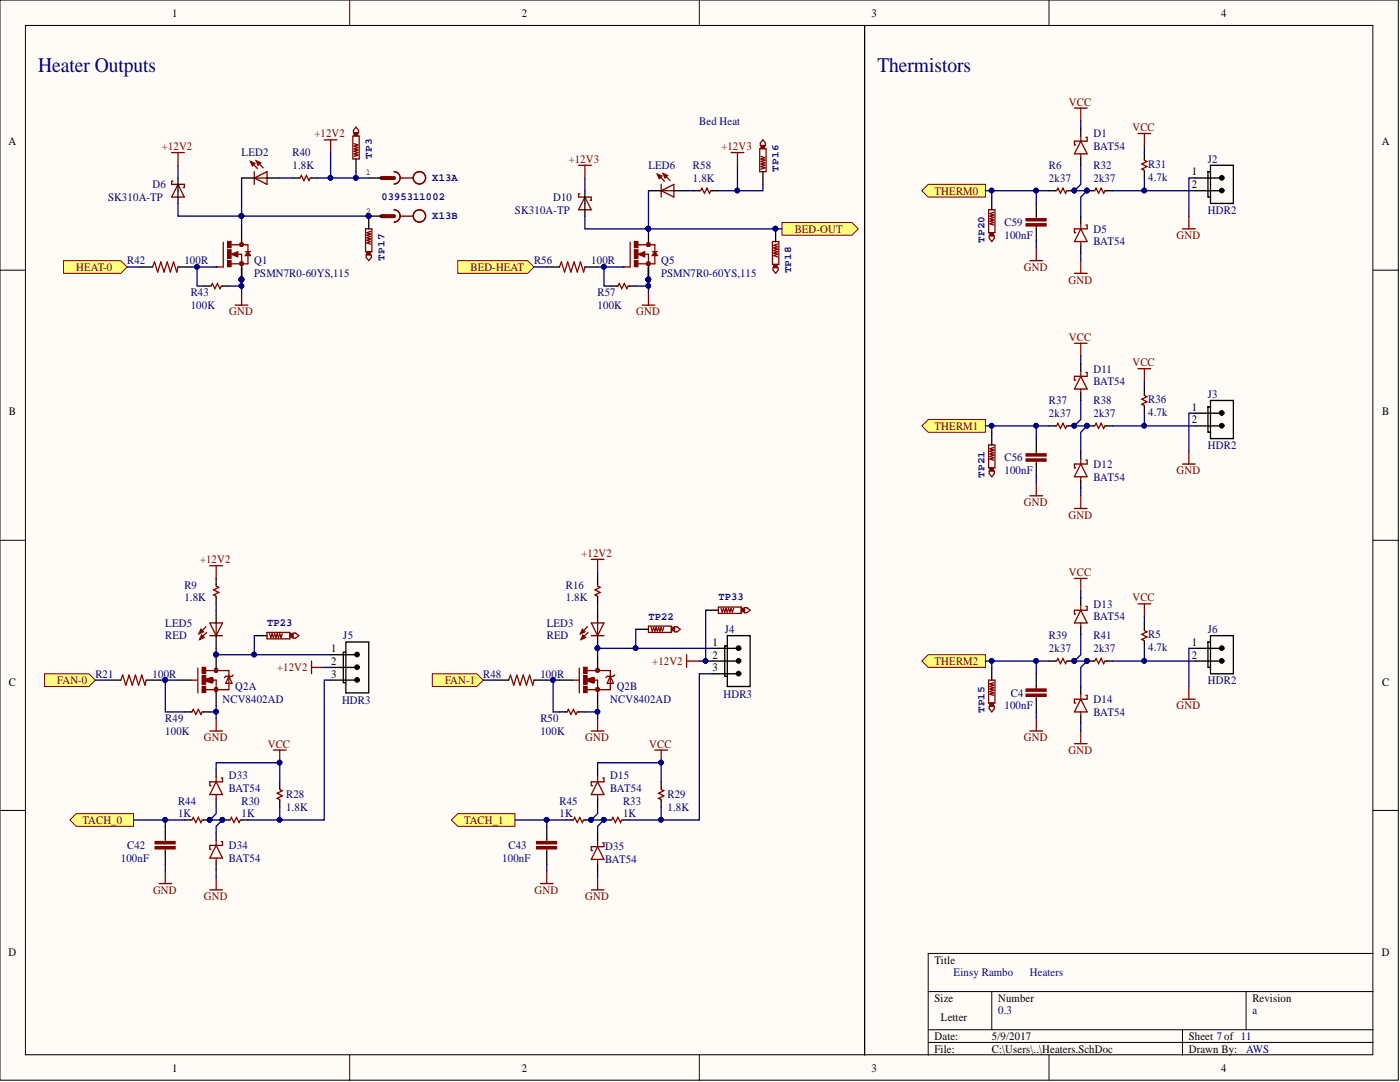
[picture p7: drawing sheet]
<svg xmlns="http://www.w3.org/2000/svg" width="279mm" height="216mm" viewBox="0 0 279 216" stroke-linecap="round" stroke-linejoin="round" font-family="sans-serif">
<defs><g id="words">
<g font-size="4.1" fill="#000080">
<text x="7.6" y="14.3">Heater Outputs</text>
<text x="175.1" y="14.3">Thermistors</text>
</g>
<g font-size="2.3">
<text x="34.3" y="3.3">1</text>
<text x="104.1" y="3.3">2</text>
<text x="173.9" y="3.3">3</text>
<text x="243.7" y="3.3">4</text>
<text x="1.7" y="29">A</text>
<text x="275.7" y="29">A</text>
<text x="237.9" y="35">1</text>
<text x="237.9" y="37.5">2</text>
<text x="1.8" y="82.9">B</text>
<text x="237.9" y="81.9">1</text>
<text x="275.8" y="82.9">B</text>
<text x="237.9" y="84.5">2</text>
<text x="66.1" y="130.1">1</text>
<text x="142.2" y="128.9">1</text>
<text x="142.2" y="131.4">2</text>
<text x="237.9" y="128.9">1</text>
<text x="237.9" y="131.4">2</text>
<text x="1.8" y="136.8">C</text>
<text x="66.1" y="132.7">2</text>
<text x="66.1" y="135.2">3</text>
<text x="142.2" y="133.9">3</text>
<text x="275.8" y="136.8">C</text>
<text x="1.7" y="190.7">D</text>
<text x="275.7" y="190.7">D</text>
<text x="186.5" y="192.3">Title</text>
<text x="186.5" y="199.9">Size</text>
<text x="187.8" y="203.7">Letter</text>
<text x="199.2" y="199.9">Number</text>
<text x="250" y="199.9">Revision</text>
<text x="186.5" y="207.5">Date:</text>
<text x="197.9" y="207.5">5/9/2017</text>
<text x="237.3" y="207.5">Sheet 7 of 11</text>
<text x="34.3" y="213.8">1</text>
<text x="104.1" y="213.8">2</text>
<text x="173.9" y="213.8">3</text>
<text x="186.5" y="210">File:</text>
<text x="197.9" y="210">C:\Users\..\Heaters.SchDoc</text>
<text x="237.3" y="210">Drawn By:</text>
<text x="243.7" y="213.8">4</text>
</g>
<g font-size="2.3" fill="#800000">
<text x="213.3" y="21.1">VCC</text>
<text x="32.3" y="29.9">+12V2</text>
<text x="62.8" y="27.4">+12V2</text>
<text x="144" y="29.9">+12V3</text>
<text x="226" y="26.1">VCC</text>
<text x="113.5" y="32.5">+12V3</text>
<text x="186.5" y="38.8">THERM0</text>
<text x="158.6" y="46.4">BED-OUT</text>
<text x="234.8" y="47.7">GND</text>
<text x="15.2" y="54">HEAT-0</text>
<text x="93.9" y="54">BED-HEAT</text>
<text x="204.4" y="54">GND</text>
<text x="213.2" y="56.6">GND</text>
<text x="45.8" y="62.9">GND</text>
<text x="127" y="62.9">GND</text>
<text x="213.3" y="68">VCC</text>
<text x="226" y="73.1">VCC</text>
<text x="186.5" y="85.7">THERM1</text>
<text x="234.8" y="94.6">GND</text>
<text x="204.4" y="101">GND</text>
<text x="213.2" y="103.5">GND</text>
<text x="39.9" y="112.4">+12V2</text>
<text x="116.1" y="111.1">+12V2</text>
<text x="213.3" y="114.9">VCC</text>
<text x="226" y="120">VCC</text>
<text x="11.4" y="136.5">FAN-0</text>
<text x="55.3" y="133.9">+12V2</text>
<text x="88.8" y="136.5">FAN-1</text>
<text x="130.2" y="132.7">+12V2</text>
<text x="186.5" y="132.7">THERM2</text>
<text x="234.8" y="141.5">GND</text>
<text x="40.7" y="147.9">GND</text>
<text x="53.5" y="149.2">VCC</text>
<text x="116.8" y="147.9">GND</text>
<text x="129.6" y="149.2">VCC</text>
<text x="204.4" y="147.9">GND</text>
<text x="213.2" y="150.4">GND</text>
<text x="16.5" y="164.4">TACH_0</text>
<text x="92.6" y="164.4">TACH_1</text>
<text x="30.5" y="178.3">GND</text>
<text x="40.7" y="179.6">GND</text>
<text x="106.7" y="178.3">GND</text>
<text x="116.8" y="179.6">GND</text>
</g>
<g font-size="2.3" fill="#000080">
<text x="139.6" y="24.9">Bed Heat</text>
<text x="218.2" y="27.4">D1</text>
<text x="218.2" y="29.9">BAT54</text>
<text x="48.2" y="31.2">LED2</text>
<text x="58.4" y="31.2">R40</text>
<text x="58.4" y="33.7">1.8K</text>
<text x="129.4" y="33.7">LED6</text>
<text x="138.3" y="33.7">R58</text>
<text x="209.3" y="33.7">R6</text>
<text x="218.2" y="33.7">R32</text>
<text x="229.1" y="33.5">R31</text>
<text x="241.1" y="32.5">J2</text>
<text x="21.6" y="40.1">SK310A-TP</text>
<text x="30.5" y="37.5">D6</text>
<text x="110.4" y="40.1">D10</text>
<text x="138.3" y="36.3">1.8K</text>
<text x="209.3" y="36.3">2k37</text>
<text x="218.2" y="36.3">2k37</text>
<text x="229.1" y="36">4.7k</text>
<text x="102.8" y="42.6">SK310A-TP</text>
<text x="200.5" y="45.2">C59</text>
<text x="200.5" y="47.7">100nF</text>
<text x="218.2" y="46.4">D5</text>
<text x="241.1" y="42.6">HDR2</text>
<text x="25.4" y="52.8">R42</text>
<text x="36.8" y="52.8">100R</text>
<text x="50.8" y="52.8">Q1</text>
<text x="106.6" y="52.8">R56</text>
<text x="118" y="52.8">100R</text>
<text x="132" y="52.8">Q5</text>
<text x="218.2" y="49">BAT54</text>
<text x="38.1" y="59.1">R43</text>
<text x="50.8" y="55.3">PSMN7R0-60YS,115</text>
<text x="119.3" y="59.1">R57</text>
<text x="132" y="55.3">PSMN7R0-60YS,115</text>
<text x="38.1" y="61.6">100K</text>
<text x="119.3" y="61.6">100K</text>
<text x="218.2" y="74.3">D11</text>
<text x="218.2" y="76.9">BAT54</text>
<text x="209.3" y="83.2">2k37</text>
<text x="209.3" y="80.7">R37</text>
<text x="218.2" y="83.2">2k37</text>
<text x="218.2" y="80.7">R38</text>
<text x="229.1" y="83">4.7k</text>
<text x="229.1" y="80.4">R36</text>
<text x="241.1" y="79.4">J3</text>
<text x="241.1" y="89.5">HDR2</text>
<text x="200.5" y="92.1">C56</text>
<text x="200.5" y="94.6">100nF</text>
<text x="218.2" y="93.4">D12</text>
<text x="218.2" y="95.9">BAT54</text>
<text x="36.8" y="117.5">R9</text>
<text x="36.8" y="120">1.8K</text>
<text x="112.9" y="117.5">R16</text>
<text x="112.9" y="120">1.8K</text>
<text x="33" y="125.1">LED5</text>
<text x="109.1" y="125.1">LED3</text>
<text x="218.2" y="121.3">D13</text>
<text x="218.2" y="123.8">BAT54</text>
<text x="33" y="127.6">RED</text>
<text x="68.5" y="127.6">J5</text>
<text x="109.1" y="127.6">RED</text>
<text x="144.6" y="126.3">J4</text>
<text x="209.3" y="130.1">2k37</text>
<text x="209.3" y="127.6">R39</text>
<text x="218.2" y="130.1">2k37</text>
<text x="218.2" y="127.6">R41</text>
<text x="229.1" y="129.9">4.7k</text>
<text x="229.1" y="127.3">R5</text>
<text x="241.1" y="126.3">J6</text>
<text x="19" y="135.2">R21</text>
<text x="30.5" y="135.2">100R</text>
<text x="46.9" y="137.7">Q2A</text>
<text x="96.4" y="135.2">R48</text>
<text x="107.8" y="135.2">100R</text>
<text x="123.1" y="137.7">Q2B</text>
<text x="241.1" y="136.5">HDR2</text>
<text x="44.4" y="140.3">NCV8402AD</text>
<text x="68.3" y="140.5">HDR3</text>
<text x="121.8" y="140.3">NCV8402AD</text>
<text x="144.4" y="139.3">HDR3</text>
<text x="200.5" y="141.5">100nF</text>
<text x="201.7" y="139">C4</text>
<text x="218.2" y="140.3">D14</text>
<text x="218.2" y="142.8">BAT54</text>
<text x="33" y="146.6">100K</text>
<text x="33" y="144.1">R49</text>
<text x="107.8" y="146.6">100K</text>
<text x="107.8" y="144.1">R50</text>
<text x="45.7" y="155.5">D33</text>
<text x="121.8" y="155.5">D15</text>
<text x="35.5" y="160.6">R44</text>
<text x="45.7" y="158">BAT54</text>
<text x="48.2" y="160.6">R30</text>
<text x="57.1" y="159.3">R28</text>
<text x="57.1" y="161.8">1.8K</text>
<text x="111.7" y="160.6">R45</text>
<text x="121.8" y="158">BAT54</text>
<text x="124.3" y="160.6">R33</text>
<text x="133.2" y="159.3">R29</text>
<text x="133.2" y="161.8">1.8K</text>
<text x="35.5" y="163.1">1K</text>
<text x="48.2" y="163.1">1K</text>
<text x="111.7" y="163.1">1K</text>
<text x="124.3" y="163.1">1K</text>
<text x="24.1" y="172">100nF</text>
<text x="25.4" y="169.5">C42</text>
<text x="45.7" y="169.5">D34</text>
<text x="45.7" y="172">BAT54</text>
<text x="100.2" y="172">100nF</text>
<text x="101.5" y="169.5">C43</text>
<text x="120.8" y="169.7">D35</text>
<text x="120.8" y="172.2">BAT54</text>
<text x="190.3" y="194.8">Einsy Rambo</text>
<text x="199.2" y="202.4">0.3</text>
<text x="250" y="202.4">a</text>
<text x="248.7" y="210">AWS</text>
</g>
<text font-size="2.3" fill="#11037f" x="205.5" y="194.8">Heaters</text>
<g font-size="2.2" fill="#000080">
<text x="76.1" y="39.9">0395311002</text>
<text x="86.3" y="36.1">X13A</text>
<text x="86.3" y="43.7">X13B</text>
<text x="143.4" y="119.8">TP33</text>
<text x="53.3" y="124.9">TP23</text>
<text x="129.4" y="123.6">TP22</text>
</g>
<g font-size="2.1" fill="#000080">
<text x="74.2" y="31.7" transform="rotate(-90 74.2 31.7)">TP3</text>
<text x="155.4" y="34.3" transform="rotate(-90 155.4 34.3)">TP16</text>
<text x="76.7" y="52" transform="rotate(-90 76.7 52)">TP17</text>
<text x="196.5" y="48.5" transform="rotate(-90 196.5 48.5)">TP20</text>
<text x="157.9" y="54.5" transform="rotate(-90 157.9 54.5)">TP18</text>
<text x="196.5" y="95.4" transform="rotate(-90 196.5 95.4)">TP21</text>
<text x="196.5" y="142.3" transform="rotate(-90 196.5 142.3)">TP15</text>
</g>
<g font-size="1.8">
<text x="73" y="35">1</text>
<text x="73" y="42.6">2</text>
</g>
</g></defs>
<g fill="#fffcf8" stroke="#000" stroke-width=".2">
<path d="M0 0h279.1v215.5h-279.1z"/>
<path d="M5.1 5.1h268.9v205.4h-268.9z"/>
</g>
<g fill="none" stroke="#000" stroke-width=".2">
<path d="M69.8 0v5.1M139.6 0v5.1M209.3 0v5.1M0 53.9h5.1M274.1 53.9h5M0 107.8h5.1M274.1 107.8h5M0 161.7h5.1M274.1 161.7h5M185.2 197.9h88.9M197.9 197.9v7.6M248.7 197.9v7.6"/>
<path d="M274.1 190.2h-88.9v20.3M69.8 210.5v5.1M139.6 210.5v5.1M185.2 205.5h88.9M185.2 208h88.9M209.3 210.5v5.1M236 205.5v5"/>
</g>
<path d="M44.6 48.3v5h-1.5M46.2 48.8h3.3v1.4M47.3 50.7h.9v2.6M48.2 48.2v.6M49 50.2h1M49.5 50.9v1.7h-3.3" fill="none" stroke="#800000" stroke-width=".26"/>
<g fill="#800000" stroke="#800000" stroke-width=".26">
<path d="M45.4 52h.7v1.2h-.7z"/>
<path d="M45.4 48.2h.7v1.2h-.7z"/>
<path d="M45.4 49.9h.7v1.7h-.7z"/>
</g>
<path d="M46.2 50.7l1.3-.5v1z" fill="#800000"/>
<path d="M46.2 50.7l1.3-.5v1z" fill="none" stroke="#800000" stroke-width=".26"/>
<path d="M49.5 50.2l.5 .8h-1z" fill="#800000"/>
<path d="M49.5 50.2l.5 .8h-1zM125.8 48.3v5h-1.5M127.4 48.8h3.3v1.4M128.5 50.7h.9v2.6M129.4 48.2v.6M130.2 50.2h1M130.7 50.9v1.7h-3.3" fill="none" stroke="#800000" stroke-width=".26"/>
<g fill="none" stroke="#800000" stroke-width=".79">
<circle cx="48.2" cy="48.8" r=".09"/>
<circle cx="48.2" cy="52.6" r=".09"/>
</g>
<path d="M43.1 53.3h.1M48.2 45.7v2.5M48.2 53.3v2.5" fill="none" stroke="#000" stroke-width=".26"/>
<circle cx="48.2" cy="55.8" r=".47" fill="#000080" stroke="#000080" stroke-width=".2"/>
<g fill="#800000" stroke="#800000" stroke-width=".26">
<path d="M126.6 52h.7v1.2h-.7z"/>
<path d="M126.6 48.2h.7v1.2h-.7z"/>
<path d="M126.6 49.9h.7v1.7h-.7z"/>
</g>
<path d="M127.4 50.7l1.3-.5v1z" fill="#800000"/>
<path d="M127.4 50.7l1.3-.5v1z" fill="none" stroke="#800000" stroke-width=".26"/>
<path d="M130.7 50.2l.5 .8h-1z" fill="#800000"/>
<path d="M50 32.2l1.4 1.4M50.8 35.5l2.5-1.2v2.5zM50.8 34.3v2.5M50.8 35.5h2.5M51.1 32.1l1.4 1.4M130.7 50.2l.5 .8h-1z" fill="none" stroke="#800000" stroke-width=".26"/>
<g fill="none" stroke="#800000" stroke-width=".79">
<circle cx="129.4" cy="52.6" r=".09"/>
<circle cx="129.4" cy="48.8" r=".09"/>
</g>
<path d="M124.3 53.3h.1M129.4 45.7v2.5M129.4 53.3v2.5" fill="none" stroke="#000" stroke-width=".26"/>
<g fill="#000080" stroke="#000080" stroke-width=".2">
<circle cx="129.4" cy="45.6" r=".47"/>
<circle cx="129.4" cy="55.8" r=".47"/>
</g>
<path d="M51.1 32.1l.9 .4-.5 .5z" fill="#800000"/>
<path d="M51.1 32.1l.9 .4-.5 .5z" fill="none" stroke="#800000" stroke-width=".26"/>
<path d="M50 32.2l.9 .4-.5 .5z" fill="#800000"/>
<path d="M50 32.2l.9 .4-.5 .5zM131.2 34.8l1.4 1.4M132 38.1l2.5-1.3v2.5zM132 36.8v2.5M132 38.1h2.5M132.3 34.6l1.4 1.4" fill="none" stroke="#800000" stroke-width=".26"/>
<path d="M48.2 35.5h2.6M53.3 35.5h2.5" fill="none" stroke="#000" stroke-width=".26"/>
<path d="M132.3 34.6l.9 .4-.5 .5z" fill="#800000"/>
<path d="M132.3 34.6l.9 .4-.5 .5z" fill="none" stroke="#800000" stroke-width=".26"/>
<path d="M131.2 34.8l.9 .3-.5 .5z" fill="#800000"/>
<g fill="none" stroke="#800000" stroke-width=".26">
<path d="M34.3 30.4h2.5M34.5 36.2h-.2v.6h2.5v.6h-.3M35.5 36.8l1.3 2.5h-2.5zM35.5 30.4v2.6M64.7 27.9h2.5M66 27.9v2.5M115.5 33h2.5M115.7 38.7h-.2v.6h2.5v.7h-.3M116.7 39.3l1.3 2.6h-2.5zM116.7 33v2.5M131.2 34.8l.9 .3-.5 .5zM145.9 30.4h2.5"/>
<path d="M147.2 30.4v2.6M227.1 26.6h2.6M228.4 26.6v2.6M48.2 58.3v2.6M129.4 58.3v2.6M197.3 41.9h1.3v4.5h-1.3zM197.4 47.1h1v.5l-.5 .6-.5-.6zM198.3 42.4l-.7 .2 .7 .3-.7 .2 .7 .3-.7 .2 .7 .3-.7 .2 .7 .3-.7 .3 .7 .2M205.5 52h2.6M206.8 43.1v.5M206.8 45.2v.5M206.8 49.5v2.5"/>
<path d="M236 45.7h2.5M237.3 43.1v2.6M46.9 60.9h2.6M128.1 60.9h2.6M227.1 73.6h2.6M228.4 73.6v2.5M197.3 88.8h1.3v4.6h-1.3zM197.4 94h1v.5l-.5 .6-.5-.6zM198.3 89.3l-.7 .2 .7 .3-.7 .3 .7 .2-.7 .3 .7 .2-.7 .3 .7 .2-.7 .3 .7 .2M205.5 98.9h2.6M206.8 90.1v.5M206.8 92.1v.5"/>
<path d="M206.8 96.4v2.5M236 92.6h2.5M237.3 90.1v2.5M197.3 135.7h1.3v4.6h-1.3zM198.3 136.2l-.7 .3 .7 .2-.7 .3 .7 .2-.7 .3 .7 .2-.7 .3 .7 .3-.7 .2 .7 .3M206.8 137v.5M206.8 139v.5M227.1 120.5h2.6M228.4 120.5v2.5M236 139.5h2.5M237.3 137v2.5M197.4 140.9h1v.5l-.5 .7-.5-.7z"/>
<path d="M205.5 145.9h2.6M206.8 143.3v2.6"/>
</g>
<g fill="none" stroke="#000" stroke-width=".26">
<path d="M35.5 35.5v5.1M116.7 38.1v5M129.4 38.1h2.6M134.5 38.1h2.5M197.9 39.3v2.6M206.8 40.6v2.5M206.8 45.7v2.5M197.9 86.3v2.5M206.8 87.5v2.6M206.8 92.6v2.5M197.9 133.2v2.5M206.8 134.4v2.6"/>
<path d="M206.8 139.5v2.6"/>
</g>
<g fill="#800000" stroke="#800000" stroke-width=".26">
<path d="M204.8 44.7h4v.4h-4z"/>
<path d="M204.8 43.6h4v.5h-4z"/>
<path d="M204.8 91.6h4v.4h-4z"/>
<path d="M204.8 90.6h4v.4h-4z"/>
<path d="M197.6 93.4h.6v.5h-.6z"/>
<path d="M197.6 46.4h.6v.6h-.6z"/>
<path d="M204.8 138.5h4v.4h-4z"/>
<path d="M204.8 137.5h4v.4h-4z"/>
<path d="M197.6 140.3h.6v.5h-.6z"/>
</g>
<g fill="#ffff80" stroke="#800000" stroke-width=".2">
<path d="M12.7 52h11.4l1.3 1.3-1.3 1.2h-11.4z" fill-rule="evenodd"/>
<path d="M91.4 52h13.9l1.3 1.3-1.3 1.2h-13.9z" fill-rule="evenodd"/>
<path d="M184 38.1l1.2-1.3h11.5v2.5h-11.5z" fill-rule="evenodd"/>
<path d="M184 85l1.2-1.3h11.5v2.6h-11.5z" fill-rule="evenodd"/>
<path d="M184 131.9l1.2-1.3h11.5v2.6h-11.5z" fill-rule="evenodd"/>
</g>
<g fill="none" stroke="#800000" stroke-width=".26">
<path d="M70.4 27.1h1.3v4.6h-1.3zM70.7 28.7l.7 .2-.7 .3 .7 .2-.7 .3 .7 .2-.7 .3 .7 .2-.7 .3 .7 .3-.7 .2M71.1 25.4l.5 .6v.5h-1.1v-.5zM78.7 34.3a1.23 1.23 0 0 1 1.2 1.2 1.23 1.23 0 0 1-1.2 1.2 1.23 1.23 0 0 0 1.2-1.2 1.23 1.23 0 0 0-1.2-1.2zM79.9 35.5h2.6M151.6 29.7h1.3v4.6h-1.3zM151.9 31.2l.7 .3-.7 .2 .7 .3-.7 .2 .7 .3-.7 .2 .7 .3-.7 .2 .7 .3-.7 .2M152.3 27.9l.5 .6v.6h-1.1v-.6zM73 45.7h1.2v4.5h-1.2zM73.1 50.9h1v.5l-.5 .6-.5-.6zM74 46.2l-.8 .2 .8 .3-.8 .2 .8 .3-.8 .2 .8 .3-.8 .2 .8 .3-.8 .3 .8 .2M78.7 41.9a1.23 1.23 0 0 1 1.2 1.2 1.23 1.23 0 0 1-1.2 1.2 1.23 1.23 0 0 0 1.2-1.2 1.23 1.23 0 0 0-1.2-1.2z"/>
<path d="M79.9 43.1h2.6M154.2 48.2h1.2v4.6h-1.2zM154.3 53.4h1v.5l-.5 .6-.5-.6zM155.2 48.7l-.8 .3 .8 .2-.8 .3 .8 .2-.8 .3 .8 .2-.8 .3 .8 .2-.8 .3 .8 .2"/>
<circle cx="83.7" cy="35.5" r="1.23"/>
<circle cx="83.7" cy="43.1" r="1.23"/>
</g>
<g fill="#800000" stroke="#800000" stroke-width=".26">
<path d="M73.2 50.2h.7v.6h-.7z"/>
<path d="M70.7 26.5h.7v.6h-.7z"/>
<path d="M154.4 52.8h.7v.5h-.7z"/>
<path d="M151.9 29.1h.7v.5h-.7z"/>
</g>
<path d="M71.1 31.7v2.6M73.6 35.5h2.5M152.3 34.3v2.5M76.1 43.1h-2.5v2.6M154.8 45.7v2.5" fill="none" stroke="#000" stroke-width=".26"/>
<g fill="#000080" stroke="#000080" stroke-width=".2">
<circle cx="73.6" cy="43.1" r=".47"/>
<circle cx="154.8" cy="45.6" r=".47"/>
</g>
<path d="M76.1 35.5h2.6M76.1 43.1h2.6" fill="none" stroke="#800000" stroke-width=".79"/>
<g fill="#ffff80" stroke="#800000" stroke-width=".2">
<path d="M156.1 44.4h13.9l1.3 1.3-1.3 1.2h-13.9z" fill-rule="evenodd"/>
<path d="M14 163.6l1.2-1.3h11.4v2.6h-11.4z" fill-rule="evenodd"/>
<path d="M90.1 163.6l1.3-1.3h11.4v2.6h-11.4z" fill-rule="evenodd"/>
</g>
<g fill="none" stroke="#800000" stroke-width=".26">
<path d="M59.6 35.5h.3l.2-.5 .5 1 .6-1 .5 1 .2-.5h.3M139.6 38.1h.2l.3-.6 .5 1.1 .5-1.1 .5 1.1 .3-.5h.2M210.6 38.1h.3l.2-.6 .5 1.1 .5-1.1 .5 1.1 .3-.5h.3M214.4 21.6h2.6M215.7 21.6v2.5M215.7 27.1v1.1M215.7 30.7v.8M215.7 28.2l1.3 2.5h-2.6zM216.7 27.4h.3v.8h-2.6v.7h.3M218.2 38.1h.3l.2-.6 .5 1.1 .6-1.1 .5 1.1 .2-.5h.3M228.4 31.7v.3l.5 .2-1 .5 1 .5-1 .5 .5 .3v.3M41.9 57.1h.2l.3-.5 .5 1 .5-1 .5 1 .3-.5h.2"/>
<path d="M123.1 57.1h.2l.3-.5 .5 1 .5-1 .5 1 .3-.5h.2M214.4 54.5h2.6M215.7 44.7v1M215.7 48.2v.8M215.7 52v2.5M215.7 45.7l1.3 2.5h-2.6zM216.7 44.9h.3v.8h-2.6v.7h.3M214.4 68.5h2.6M215.7 68.5v2.5M215.7 74.1v1M215.7 77.6v.8M215.7 75.1l1.3 2.5h-2.6z"/>
<path d="M216.7 74.3h.3v.8h-2.6v.8h.3M228.4 78.6v.3l.5 .2-1 .6 1 .5-1 .5 .5 .2v.3M210.6 85h.3l.2-.5 .5 1 .5-1 .5 1 .3-.5h.3M215.7 91.6v1M215.7 95.1v.8M215.7 98.9v2.6M215.7 92.6l1.3 2.5h-2.6zM216.7 91.8h.3v.8h-2.6v.8h.3M218.2 85h.3l.2-.5 .5 1 .6-1 .5 1 .2-.5h.3M214.4 115.4h2.6M214.4 101.5h2.6M215.7 115.4v2.6"/>
<path d="M117.2 125.1l-1.4 1.4M117.4 126.2l-1.4 1.4M118 124.3h2.5l-1.2 2.5zM118 126.8h2.5M119.3 124.3v2.5M210.6 131.9h.3l.2-.5 .5 1 .5-1 .5 1 .3-.5h.3M215.7 120.7v1.1M215.7 124.3v.8M215.7 138.5v1M215.7 121.8l1.3 2.5h-2.6zM215.7 139.5l1.3 2.6h-2.6zM216.7 121h.3v.8h-2.6v.7h.3"/>
<path d="M216.7 138.8h.3v.7h-2.6v.8h.3M218.2 131.9h.3l.2-.5 .5 1 .6-1 .5 1 .2-.5h.3M228.4 125.6v.2l.5 .3-1 .5 1 .5-1 .5 .5 .3v.2M43.1 155v1M43.1 158.5v.8M43.1 156l1.3 2.5h-2.5zM44.2 155.2h.2v.8h-2.5v.8h.2M54.6 149.7h2.5M55.8 157.3v.2l.5 .3-1 .5 1 .5-1 .5 .5 .3v.2M55.8 149.7v2.5M119.3 155v1M119.3 158.5v.8"/>
<path d="M119.3 156l1.2 2.5h-2.5zM120.3 155.2h.2v.8h-2.5v.8h.3M130.7 149.7h2.5M132 157.3v.2l.5 .3-1.1 .5 1.1 .5-1.1 .5 .6 .3v.2M132 149.7v2.5M214.4 148.4h2.6M215.7 142.1v.7M215.7 145.9v2.5M31.7 176.3h2.6M33 167.4v.5M33 169.5v.5M33 173.8v2.5"/>
<path d="M38.1 163.6h.2l.3-.5 .5 1 .5-1 .5 1 .2-.5h.3M41.9 177.6h2.5M43.1 167.7v1M43.1 171.2v.8M43.1 175v2.6M43.1 168.7l1.3 2.5h-2.5zM44.2 167.9h.2v.8h-2.5v.8h.2M45.7 163.6h.2l.3-.5 .5 1 .5-1 .5 1 .3-.5h.2M107.8 176.3h2.6M109.1 167.4v.5M109.1 169.5v.5M109.1 173.8v2.5"/>
<path d="M114.2 163.6h.2l.3-.5 .5 1 .5-1 .5 1 .3-.5h.2M118 177.6h2.5M119.3 167.9v1M119.3 171.5v.7M119.3 175v2.6M119.3 168.9l1.2 2.6h-2.5zM120.3 168.2h.2v.7h-2.5v.8h.3M121.8 163.6h.3l.2-.5 .5 1 .5-1 .5 1 .3-.5h.2"/>
</g>
<g fill="#000080" stroke="#000080" stroke-width=".2">
<circle cx="55.8" cy="152.2" r=".47"/>
<circle cx="131.9" cy="152.2" r=".47"/>
<circle cx="120.5" cy="163.6" r=".47"/>
<circle cx="118" cy="163.6" r=".47"/>
<circle cx="41.8" cy="163.6" r=".47"/>
<circle cx="44.4" cy="163.6" r=".47"/>
<circle cx="214.4" cy="38" r=".47"/>
<circle cx="216.9" cy="38" r=".47"/>
<circle cx="214.4" cy="84.9" r=".47"/>
<circle cx="216.9" cy="84.9" r=".47"/>
<circle cx="214.4" cy="131.9" r=".47"/>
<circle cx="216.9" cy="131.9" r=".47"/>
</g>
<g fill="#800000" stroke="#800000" stroke-width=".26">
<path d="M31 168.9h3.9v.5h-3.9z"/>
<path d="M31 167.9h3.9v.5h-3.9z"/>
<path d="M107.1 168.9h4v.5h-4z"/>
<path d="M107.1 167.9h4v.5h-4z"/>
</g>
<g fill="none" stroke="#000" stroke-width=".26">
<path d="M58.4 35.5h1.2M62.2 35.5h1.2M138.3 38.1h1.3M142.1 38.1h1.3M209.3 38.1h1.3M213.2 38.1h1.2M215.7 25.6v1.5M215.7 31.5v1.5M217 38.1h1.2M220.8 38.1h1.2M228.4 30.4v1.3M228.4 34.3v1.2"/>
<path d="M40.6 57.1h1.3M44.4 57.1h1.3M121.8 57.1h1.3M125.6 57.1h1.3M215.7 43.1v1.6M215.7 49v1.5M215.7 72.6v1.5M215.7 78.4v1.5M228.4 77.4v1.2M209.3 85h1.3M213.2 85h1.2M215.7 90.1v1.5"/>
<path d="M215.7 95.9v1.5M217 85h1.2M220.8 85h1.2M228.4 81.2v1.2M215.7 119.2v1.5M209.3 131.9h1.3M213.2 131.9h1.2M215.7 125.1v1.5M215.7 137v1.5M217 131.9h1.2M220.8 131.9h1.2M228.4 124.3v1.3"/>
<path d="M228.4 128.1v1.3M43.1 153.5v1.5M43.1 159.3v1.5M55.8 156v1.3M55.8 159.8v1.3M119.3 153.5v1.5M119.3 159.3v1.5M132 156v1.3M132 159.8v1.3M215.7 142.8v1.5M33 164.9v2.5M33 170v2.5"/>
<path d="M36.8 163.6h1.3M40.6 163.6h1.3M43.1 166.2v1.5M43.1 172v1.5M44.4 163.6h1.3M48.2 163.6h1.3M109.1 164.9v2.5M109.1 170v2.5M112.9 163.6h1.3M116.7 163.6h1.3M119.3 166.4v1.5M119.3 172.2v1.6"/>
<path d="M120.5 163.6h1.3M124.3 163.6h1.3"/>
</g>
<path d="M116.2 125.6l.5 .5-.9 .4z" fill="#800000"/>
<path d="M116.2 125.6l.5 .5-.9 .4z" fill="none" stroke="#800000" stroke-width=".26"/>
<path d="M116.3 126.7l.6 .5-.9 .4z" fill="#800000"/>
<path d="M41.1 125.1l-1.4 1.4M41.2 126.2l-1.4 1.4M41.9 124.3h2.5l-1.3 2.5zM41.9 126.8h2.5M43.1 124.3v2.5M116.3 126.7l.6 .5-.9 .4zM118 145.9h2.5M119.3 143.3v2.6" fill="none" stroke="#800000" stroke-width=".26"/>
<path d="M119.3 121.8v2.5M119.3 126.8v2.6" fill="none" stroke="#000" stroke-width=".26"/>
<circle cx="119.2" cy="129.3" r=".47" fill="#000080" stroke="#000080" stroke-width=".2"/>
<path d="M40.1 125.6l.5 .5-.9 .4z" fill="#800000"/>
<path d="M40.1 125.6l.5 .5-.9 .4z" fill="none" stroke="#800000" stroke-width=".26"/>
<path d="M40.2 126.7l.5 .5-.9 .4z" fill="#800000"/>
<path d="M40.2 126.7l.5 .5-.9 .4zM41.9 145.9h2.5M43.1 143.3v2.6" fill="none" stroke="#800000" stroke-width=".26"/>
<path d="M43.1 121.8v2.5M43.1 126.8v2.6" fill="none" stroke="#000" stroke-width=".26"/>
<g fill="#ffff80" stroke="#800000" stroke-width=".2">
<path d="M8.9 134.4h8.9l1.2 1.3-1.2 1.3h-8.9z" fill-rule="evenodd"/>
<path d="M86.3 134.4h8.9l1.2 1.3-1.2 1.3h-8.9z" fill-rule="evenodd"/>
</g>
<g fill="none" stroke="#800000" stroke-width=".26">
<path d="M30.5 53.3l.3-1 .7 2 .6-2 .6 2 .7-2 .6 2 .6-2 .7 2 .2-1M111.7 53.3l.3-1 .7 2 .6-2 .6 2 .7-2 .6 2 .6-2 .7 2 .2-1M41.9 112.9h2.5M43.1 116.7v.2l.5 .3-1 .5 1 .5-1 .5 .5 .3v.2M43.1 112.9v2.5M118 111.6h2.5M119.3 116.7v.2l.5 .3-1 .5 1 .5-1 .5 .5 .3v.2M119.3 111.6v2.6M24.1 135.7l.4-1 .6 2 .7-2 .6 2 .6-2 .7 2 .6-2 .6 2 .3-1M38.1 135.7h1.2M39.5 133.3v5M41.1 135.7l1.3-.5v1z"/>
<path d="M41.1 133.8h4.6v3.8h-4.6M42.3 135.7h.8v2.6M43.1 133.2v.6M45.7 135l.6 1.3h-1.3zM46.6 134.7l-.3 .3h-1.3l-.2 .2M53.3 126.2h4.6v1.3h-4.6zM53.8 126.5l.3 .7 .2-.7 .3 .7 .2-.7 .3 .7 .2-.7 .3 .7 .2-.7 .3 .7 .2-.7M58.5 126.3h.5l.6 .5-.6 .5h-.5zM62.2 131.9v2.5M62.2 133.2h2.5M101.5 135.7l.4-1 .6 2 .7-2 .6 2 .6-2 .7 2 .6-2 .6 2 .3-1M114.2 135.7h1.3"/>
<path d="M115.6 133.3v5M117.2 135.7l1.3-.5v1zM117.3 133.8h4.5v3.8h-4.6M118.4 135.7h.9v2.6M119.3 133.2v.6M121.8 135l.6 1.3h-1.2zM122.7 134.7l-.3 .3h-1.2l-.3 .2M129.4 124.9h4.6v1.3h-4.6zM129.9 125.2l.3 .7 .2-.7 .3 .7 .2-.7 .3 .7 .2-.7 .3 .7 .3-.7 .2 .7 .3-.7M134.6 125.1h.5l.7 .5-.7 .5h-.5zM137 130.6v2.6M137 131.9h2.6"/>
<path d="M143.4 121.1h4.5v1.3h-4.5zM143.9 121.4l.2 .7 .3-.7 .2 .7 .3-.7 .2 .7 .3-.7 .3 .7 .2-.7 .3 .7 .2-.7M148.6 121.3h.5l.6 .5-.6 .5h-.5zM38.1 142.1h.2l.3-.6 .5 1.1 .5-1.1 .5 1.1 .2-.5h.3M112.9 142.1h.3l.2-.6 .5 1.1 .5-1.1 .6 1.1 .2-.5h.3"/>
</g>
<g fill="#800000" stroke="#800000" stroke-width=".26">
<path d="M134 125.2h.5v.7h-.5z"/>
<path d="M57.9 126.5h.5v.6h-.5z"/>
<path d="M147.9 121.4h.6v.7h-.6z"/>
<path d="M40.3 137h.7v1.2h-.7z"/>
<path d="M40.3 133.2h.7v1.2h-.7z"/>
<path d="M40.3 134.8h.7v1.7h-.7z"/>
<path d="M116.5 137h.7v1.2h-.7z"/>
<path d="M116.5 133.2h.7v1.2h-.7z"/>
<path d="M116.5 134.8h.7v1.7h-.7z"/>
</g>
<g fill="none" stroke="#000" stroke-width=".26">
<path d="M172.6 5.1v205.4M238.5 35.5h5.4M238.5 38.1h5.4M241.1 34.3h.5v5h-.5zM241.6 34.3v-1.3h4.5v7.6h-4.5v-1.3M27.9 53.3h2.6M35.5 53.3h2.6M109.1 53.3h2.6M116.7 53.3h2.6M238.5 82.4h5.4M238.5 85h5.4M241.1 81.2h.5v5.1h-.5z"/>
<path d="M241.6 81.2v-1.3h4.5v7.6h-4.5v-1.2M43.1 115.4v1.3M43.1 119.2v1.3M119.3 115.4v1.3M119.3 119.2v1.3M21.6 135.7h2.5M29.2 135.7h2.5M35.5 135.7h2.6M43.1 130.6v2.6M43.1 138.3v2.5M50.8 126.8h2.5M66 135.7h5.3"/>
<path d="M66 130.6h5.3M66 133.2h5.3M69 128.1h4.6v10.2h-4.6zM69 130.1h-.5v6.1h.5M99 135.7h2.5M106.6 135.7h2.5M111.7 135.7h2.5M119.3 130.6v2.6M119.3 138.3v2.5M126.9 125.6h2.5M140.8 121.8h2.6M142.1 129.4h5.3"/>
<path d="M142.1 131.9h5.3M142.1 134.4h5.3M145.1 126.8h4.6v10.2h-4.6zM145.1 128.9h-.5v6.1h.5M238.5 129.4h5.4M238.5 131.9h5.4M241.1 128.1h.5v5.1h-.5zM241.6 128.1v-1.3h4.5v7.6h-4.5v-1.2M36.8 142.1h1.3M40.6 142.1h1.3M111.7 142.1h1.2M115.5 142.1h1.2"/>
</g>
<g fill="none" stroke="#800000" stroke-width=".79">
<path d="M42.3 135.5l-.9 .2 .9 .3v-.3h-.3M118.4 135.5l-.9 .2 .9 .3v-.3h-.3"/>
<circle cx="43.1" cy="133.8" r=".09"/>
<circle cx="43.1" cy="137.6" r=".09"/>
<circle cx="119.2" cy="133.8" r=".09"/>
<circle cx="119.2" cy="137.6" r=".09"/>
</g>
<g fill="#000080" stroke="#000080" stroke-width=".2">
<circle cx="43.1" cy="130.6" r=".47"/>
<circle cx="48.2" cy="43.1" r=".47"/>
<circle cx="73.6" cy="43.1" r=".47"/>
<circle cx="129.4" cy="45.6" r=".47"/>
<circle cx="33" cy="163.6" r=".47"/>
<circle cx="109.1" cy="163.6" r=".47"/>
<circle cx="197.9" cy="38" r=".47"/>
<circle cx="197.9" cy="84.9" r=".47"/>
<circle cx="197.9" cy="131.9" r=".47"/>
<circle cx="39.3" cy="53.2" r=".47"/>
<circle cx="48.2" cy="57" r=".47"/>
<circle cx="48.2" cy="55.8" r=".47"/>
<circle cx="120.5" cy="53.2" r=".47"/>
<circle cx="129.4" cy="57" r=".47"/>
<circle cx="129.4" cy="55.8" r=".47"/>
<circle cx="65.9" cy="35.5" r=".47"/>
<circle cx="71" cy="35.5" r=".47"/>
<circle cx="147.1" cy="38" r=".47"/>
<circle cx="206.8" cy="84.9" r=".47"/>
<circle cx="206.8" cy="38" r=".47"/>
<circle cx="216.9" cy="38" r=".47"/>
<circle cx="214.4" cy="38" r=".47"/>
<circle cx="228.3" cy="38" r=".47"/>
<circle cx="228.3" cy="84.9" r=".47"/>
<circle cx="216.9" cy="84.9" r=".47"/>
<circle cx="214.4" cy="84.9" r=".47"/>
<circle cx="206.8" cy="131.9" r=".47"/>
<circle cx="216.9" cy="131.9" r=".47"/>
<circle cx="214.4" cy="131.9" r=".47"/>
<circle cx="228.3" cy="131.9" r=".47"/>
<circle cx="44.4" cy="163.6" r=".47"/>
<circle cx="41.8" cy="163.6" r=".47"/>
<circle cx="55.8" cy="163.6" r=".47"/>
<circle cx="120.5" cy="163.6" r=".47"/>
<circle cx="118" cy="163.6" r=".47"/>
<circle cx="131.9" cy="163.6" r=".47"/>
<circle cx="119.2" cy="129.3" r=".47"/>
<circle cx="126.8" cy="129.3" r=".47"/>
<circle cx="119.2" cy="142" r=".47"/>
<circle cx="43.1" cy="142" r=".47"/>
<circle cx="50.7" cy="130.6" r=".47"/>
<circle cx="55.8" cy="152.2" r=".47"/>
<circle cx="140.8" cy="131.9" r=".47"/>
<circle cx="131.9" cy="152.2" r=".47"/>
<circle cx="154.8" cy="45.6" r=".47"/>
<circle cx="33" cy="135.7" r=".47"/>
<circle cx="110.3" cy="135.7" r=".47"/>
</g>
<g fill="#000" stroke="#000" stroke-width=".2">
<circle cx="243.8" cy="38" r=".47"/>
<circle cx="243.8" cy="35.5" r=".47"/>
<circle cx="243.8" cy="82.4" r=".47"/>
<circle cx="243.8" cy="84.9" r=".47"/>
<circle cx="71.3" cy="135.7" r=".47"/>
<circle cx="71.3" cy="130.6" r=".47"/>
<circle cx="71.3" cy="133.1" r=".47"/>
<circle cx="147.4" cy="134.4" r=".47"/>
<circle cx="147.4" cy="129.3" r=".47"/>
<circle cx="147.4" cy="131.9" r=".47"/>
<circle cx="243.8" cy="129.3" r=".47"/>
<circle cx="243.8" cy="131.9" r=".47"/>
</g>
<g fill="none" stroke="#000080" stroke-width=".26">
<path d="M35.5 33v2.5M48.2 35.5v10.2M55.8 35.5h2.6M63.4 35.5h10.2M66 30.4v5.1M71.1 34.3v1.2M116.7 35.5v2.6M129.4 38.1v7.6M137 38.1h1.3M147.2 33v5.1M152.3 36.8v1.3h-8.9M196.7 38.1h12.6"/>
<path d="M197.9 38.1v1.2M206.8 38.1v2.5M215.7 33v3.8l-1.3 1.3h2.6l-1.3 1.2v3.8M215.7 24.1v1.5M222 38.1h16.5M228.4 29.2v1.2M228.4 35.5v2.6M238.5 35.5h-1.2v7.6M25.4 53.3h2.5M35.5 40.6v2.5h38.1M38.1 53.3h1.2M43.1 53.3h-3.8v3.8h1.3"/>
<path d="M48.2 55.8v1.3h-2.5M48.2 57.1v1.2M106.6 53.3h2.5M116.7 43.1v2.6h12.7M119.3 53.3h1.2M124.3 53.3h-3.8v3.8h1.3M129.4 55.8v1.3h-2.5M129.4 45.7h26.7M129.4 57.1v1.2M206.8 48.2v1.3M215.7 50.5v1.5M215.7 79.9v3.8l-1.3 1.3h2.6l-1.3 1.3v3.8"/>
<path d="M215.7 71v1.6M228.4 76.1v1.3M196.7 85h12.6M197.9 85v1.3M206.8 85v2.5M206.8 95.1v1.3M215.7 97.4v1.5M222 85h16.5M228.4 82.4v2.6M238.5 82.4h-1.2v7.7M119.3 114.2v1.2M215.7 118v1.2"/>
<path d="M19 135.7h2.6M31.7 135.7h3.8M33 135.7v6.4h3.8M43.1 129.4v1.2h22.9M43.1 120.5v1.3M50.8 126.8v3.8M64.7 133.2h1.3M66 135.7h-1.3v27.9h-15.2M96.4 135.7h2.6M109.1 135.7h2.6M110.4 135.7v6.4h1.3M119.3 120.5v1.3"/>
<path d="M126.9 125.6v3.8M139.6 131.9h2.5M140.8 121.8v10.1M142.1 129.4h-22.8v1.2M142.1 134.4h-2.5v29.2h-14M196.7 131.9h12.6M197.9 131.9v1.3M206.8 131.9v2.5M215.7 126.6v4l-1.3 1.3h2.6l-1.3 1.3v3.8M222 131.9h16.5M228.4 123v1.3M228.4 129.4v2.5"/>
<path d="M238.5 129.4h-1.2v7.6M41.9 142.1h1.2M43.1 140.8v2.5M43.1 153.5v-1.3h12.7v3.8M116.7 142.1h2.6M119.3 140.8v2.5M119.3 153.5v-1.3h12.7v3.8M206.8 142.1v1.2M215.7 144.3v1.6M26.6 163.6h10.2M33 163.6v1.3M33 172.5v1.3"/>
<path d="M43.1 160.8v1.5l-1.2 1.3h2.5l-1.3 1.3v1.3M43.1 173.5v1.5M55.8 161.1v2.5M102.8 163.6h10.1M109.1 163.6v1.3M109.1 172.5v1.3M119.3 160.8v1.5l-1.3 1.3h2.5l-1.2 1.3v1.5M119.3 173.8v1.2M132 161.1v2.5"/>
</g>
<use href="#words"/>
</svg>
